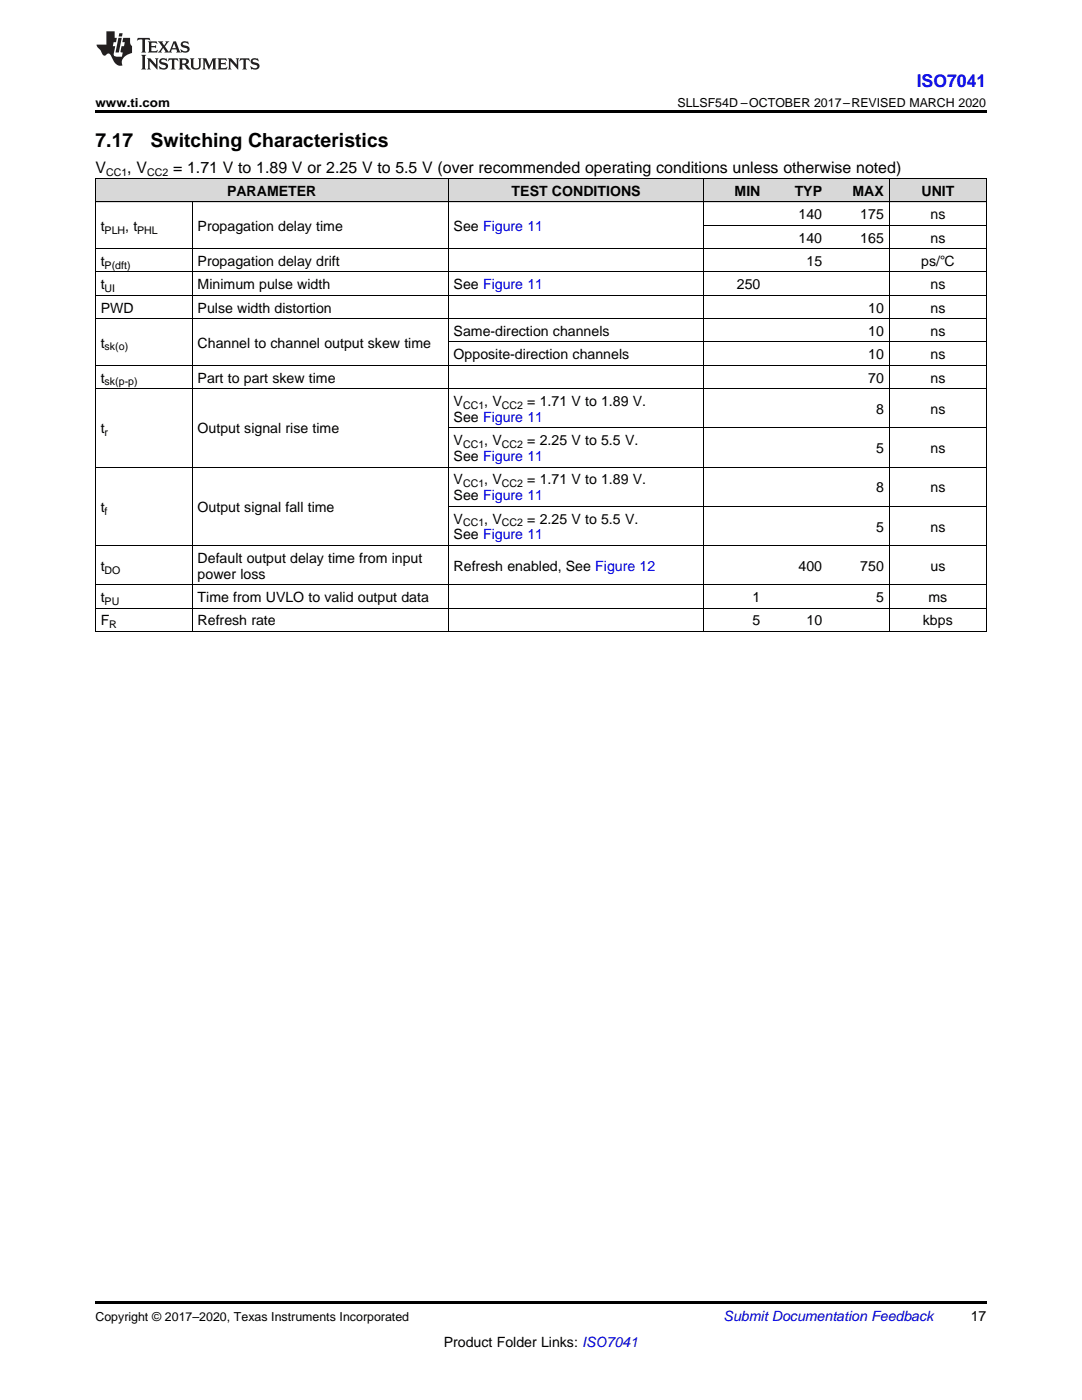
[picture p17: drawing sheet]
<svg xmlns="http://www.w3.org/2000/svg" width="216mm" height="279mm" viewBox="0 0 216 279" stroke-linecap="round" stroke-linejoin="round" font-family="sans-serif">
<defs><g id="words">
<g font-size="3.9">
<text x="19" y="29.3">7.17</text>
<text x="30.1" y="29.3">Switching Characteristics</text>
</g>
<text font-size="3.5" fill="#00f" x="182.9" y="17.3">ISO7041</text>
<g font-size="3.2">
<text x="19" y="34.4">V</text>
<text x="25.4" y="34.4">, V</text>
<text x="34.5" y="34.4">= 1.71 V to 1.89 V or 2.25 V to 5.5 V (over recommended operating conditions unless otherwise noted)</text>
</g>
<g font-size="2.8">
<text x="45.3" y="39.1">PARAMETER</text>
<text x="102.1" y="39.1">TEST CONDITIONS</text>
<text x="146.6" y="39.1">MIN</text>
<text x="158.6" y="39.1">TYP</text>
<text x="170.1" y="39.1">MAX</text>
<text x="183.9" y="39.1">UNIT</text>
<text x="20.1" y="46.1">t</text>
<text x="25" y="46.1">, t</text>
<text x="39.4" y="46.1">Propagation delay time</text>
<text x="90.5" y="46.1">See Figure 11</text>
<text x="159.3" y="43.7">140</text>
<text x="171.7" y="43.7">175</text>
<text x="185.7" y="43.7">ns</text>
<text x="20.1" y="53.1">t</text>
<text x="39.4" y="53.1">Propagation delay drift</text>
<text x="159.3" y="48.4">140</text>
<text x="160.9" y="53.1">15</text>
<text x="171.7" y="48.4">165</text>
<text x="183.8" y="53.1">ps/℃</text>
<text x="185.7" y="48.4">ns</text>
<text x="20.1" y="57.7">t</text>
<text x="39.4" y="57.7">Minimum pulse width</text>
<text x="90.5" y="57.7">See Figure 11</text>
<text x="147" y="57.7">250</text>
<text x="185.7" y="57.7">ns</text>
<text x="20.1" y="62.4">PWD</text>
<text x="39.4" y="62.4">Pulse width distortion</text>
<text x="173.2" y="62.4">10</text>
<text x="185.7" y="62.4">ns</text>
<text x="20.1" y="69.4">t</text>
<text x="39.4" y="69.4">Channel to channel output skew time</text>
<text x="90.5" y="67">Same-direction channels</text>
<text x="90.5" y="71.7">Opposite-direction channels</text>
<text x="173.2" y="67">10</text>
<text x="173.2" y="71.7">10</text>
<text x="185.7" y="67">ns</text>
<text x="185.7" y="71.7">ns</text>
<text x="20.1" y="76.3">t</text>
<text x="39.4" y="76.3">Part to part skew time</text>
<text x="173.2" y="76.3">70</text>
<text x="185.7" y="76.3">ns</text>
<text x="90.5" y="81">V</text>
<text x="96.6" y="81">, V</text>
<text x="105.2" y="81">= 1.71 V to 1.89 V.</text>
<text x="174.8" y="82.6">8</text>
<text x="185.7" y="82.6">ns</text>
<text x="20.1" y="86.5">t</text>
<text x="39.4" y="86.5">Output signal rise time</text>
<text x="90.5" y="84.2">See Figure 11</text>
<text x="90.5" y="88.8">V</text>
<text x="96.6" y="88.8">, V</text>
<text x="105.2" y="88.8">= 2.25 V to 5.5 V.</text>
<text x="90.5" y="92">See Figure 11</text>
<text x="174.8" y="90.4">5</text>
<text x="185.7" y="90.4">ns</text>
<text x="90.5" y="96.7">V</text>
<text x="90.5" y="99.8">See Figure 11</text>
<text x="96.6" y="96.7">, V</text>
<text x="105.2" y="96.7">= 1.71 V to 1.89 V.</text>
<text x="174.8" y="98.2">8</text>
<text x="185.7" y="98.2">ns</text>
<text x="20.1" y="102.2">t</text>
<text x="39.4" y="102.2">Output signal fall time</text>
<text x="90.5" y="104.5">V</text>
<text x="90.5" y="107.7">See Figure 11</text>
<text x="96.6" y="104.5">, V</text>
<text x="105.2" y="104.5">= 2.25 V to 5.5 V.</text>
<text x="174.8" y="106.1">5</text>
<text x="185.7" y="106.1">ns</text>
<text x="20.1" y="113.9">t</text>
<text x="39.4" y="112.3">Default output delay time from input</text>
<text x="90.5" y="113.9">Refresh enabled, See Figure 12</text>
<text x="159.3" y="113.9">400</text>
<text x="171.7" y="113.9">750</text>
<text x="185.7" y="113.9">us</text>
<text x="39.4" y="115.5">power loss</text>
<text x="20.1" y="120.2">t</text>
<text x="20.1" y="124.8">F</text>
<text x="39.4" y="120.2">Time from UVLO to valid output data</text>
<text x="39.4" y="124.8">Refresh rate</text>
<text x="150.2" y="120.2">1</text>
<text x="150.2" y="124.8">5</text>
<text x="160.9" y="124.8">10</text>
<text x="174.8" y="120.2">5</text>
<text x="184.1" y="124.8">kbps</text>
<text x="185.3" y="120.2">ms</text>
<text x="193.7" y="263.6">17</text>
<text x="88.5" y="268.9">Product Folder Links: ISO7041</text>
</g>
<text font-size="2.8" fill="#0000c8" x="144.4" y="263.6">Submit Documentation Feedback</text>
<g font-size="2.5">
<text x="19" y="21.4">www.ti.com</text>
<text x="135.2" y="21.4">SLLSF54D –OCTOBER 2017–REVISED MARCH 2020</text>
<text x="19" y="263.6">Copyright © 2017–2020, Texas Instruments Incorporated</text>
</g>
<g font-size="2.1">
<text x="21.2" y="35.1">CC1</text>
<text x="29.4" y="35.1">CC2</text>
<text x="20.9" y="46.6">PLH</text>
<text x="27.4" y="46.6">PHL</text>
<text x="20.9" y="53.6">P(dft)</text>
<text x="20.9" y="58.3">UI</text>
<text x="20.9" y="69.9">sk(o)</text>
<text x="20.9" y="76.9">sk(p-p)</text>
<text x="92.4" y="81.6">CC1</text>
<text x="100.1" y="81.6">CC2</text>
<text x="20.9" y="87.1">r</text>
<text x="92.4" y="89.4">CC1</text>
<text x="100.1" y="89.4">CC2</text>
<text x="92.4" y="97.2">CC1</text>
<text x="100.1" y="97.2">CC2</text>
<text x="20.9" y="102.7">f</text>
<text x="92.4" y="105.1">CC1</text>
<text x="100.1" y="105.1">CC2</text>
<text x="20.9" y="114.5">DO</text>
<text x="20.9" y="120.7">PU</text>
<text x="21.8" y="125.4">R</text>
</g>
</g></defs>
<g fill="#d8d8d8">
<path d="M19 35.7h19.4v4.7h-19.4z"/>
<path d="M38.4 35.7h51.1v4.7h-51.1z"/>
<path d="M89.5 35.7h51v4.7h-51z"/>
<path d="M140.5 35.7h12.3v4.7h-12.3z"/>
<path d="M152.8 35.7h12.3v4.7h-12.3z"/>
<path d="M165.1 35.7h12.4v4.7h-12.4z"/>
<path d="M177.5 35.7h19.3v4.7h-19.3z"/>
</g>
<path d="M19 22h177.8v.5h-177.8zM19 126l.2 .1zM89.4 126l.1 .1zM140.4 126l.1 .1zM152.7 126l.1 .1zM165 126l.1 .1zM177.4 126l.1 .1zM196.7 126l.1 .1zM19 259.7h177.8v.5h-177.8z" fill="#000"/>
<g fill="none" stroke="#000" stroke-width=".2">
<path d="M19 35.6h177.8M19.1 35.7v90.4M89.4 35.7v90.4M140.5 35.7v90.4M177.4 35.7v90.4M196.8 35.7v90.4M19 58.9h177.8M19 54.3h177.8M19 49.6h177.8M19 40.3h177.8M38.3 40.3v85.8M140.5 45h56.3"/>
<path d="M19 77.6h177.8M19 72.9h177.8M19 63.6h177.8M89.5 68.2h107.3M19 93.2h177.8M89.5 85.4h107.3M19 116.7h177.8M19 108.9h177.8M89.5 101.1h107.3M19 126h177.8M19 121.4h177.8"/>
</g>
<g fill="#231f20">
<path d="M27.5 7.6l-.1 .5 .4-.2h.6v.1v2.1l-.2 .4h1l-.3-.4v-2.1l.1-.1h.5l.5 .2-.2-.5zM29.5 8.3l.2 .3v1.5l-.2 .4h1.8l.2-.6a1.04 1.04 0 0 1-1.3 .2v-.7h.6l.3 .2v-.6l-.3 .2h-.6v-.6l.8-.1 .4 .3-.2-.5zM31.5 8.3l.9 1.1-.9 1.1h.8l-.2-.2 .5-.7 .4 .7-.2 .2h1.5l-.1-.2 .1-.4h.9l.1 .4-.2 .2h1l-.3-.3-.7-1.9h-.5l-.9 2-.8-1 .9-1h-.8l.1 .3-.3 .5-.4-.6 .2-.2zM34.7 8.6l.4 1h-.7zM36.3 8.4a.63 .63 0 0 0-.2 .7 .63 .63 0 0 0 .6 .4l.6 .2 .1 .2a.75 .75 0 0 1-.7 .4 .75 .75 0 0 1-.6-.5l.1 .7 .1-.1a1.11 1.11 0 0 0 1.5-.6 1.13 1.13 0 0 0-1.2-.8l-.1-.4a1.04 1.04 0 0 1 1.2 .2l-.2-.5-.1 .1-.5-.2zM28.2 10.9l.2 .4v2.2l-.2 .4h1l-.3-.4v-2.2l.3-.4zM29.3 11.6l.3 .4v1.5l-.3 .4h.8l-.2-.4v-1.3l1.5 1.7v-1.9l.2-.4h-.7l.2 .4v.9l-1.1-1.3zM32 11.8a.62 .62 0 0 0-.2 .7 .62 .62 0 0 0 .6 .4l.6 .1 .1 .3a.76 .76 0 0 1-.7 .3 .76 .76 0 0 1-.6-.4l.1 .7 .1-.1a1.11 1.11 0 0 0 1.5-.6 1.13 1.13 0 0 0-1.2-.8l-.1-.4a1.04 1.04 0 0 1 1.2 .2l-.2-.6-.1 .1-.5-.1zM33.7 11.6l-.2 .6a.61 .61 0 0 1 .8-.3v1.6l-.2 .4h.9l-.2-.4v-1.6a.63 .63 0 0 1 .8 .3l-.2-.6zM35.6 11.6l.3 .4v1.5l-.3 .4h1l-.2-.2v-.8l.5 .2a.76 .76 0 0 0 1.2 .7l-1-1a.58 .58 0 0 0 .6-.5 .58 .58 0 0 0-.5-.6zM36.4 11.9h.1a.45 .45 0 0 1 .5 .1 .45 .45 0 0 1 .1 .5l-.7 .2zM37.9 11.6l.2 .2a2.17 2.17 0 0 0 .3 1.9 .99 .99 0 0 0 1.6-.6v-1.1l.2-.4h-.7l.2 .2a1.92 1.92 0 0 1-.2 1.8 .6 .6 0 0 1-.9-.5v-1.1l.2-.4zM40.4 11.6l.2 .4v1.5l-.2 .4h.7l-.2-.4v-1.4l.8 1.8 .8-1.8v1.4l-.2 .4h.9l-.2-.4v-1.5l.2-.4h-.8l-.6 1.5-.6-1.5zM43.4 11.6l.2 .4v1.5l-.2 .4h1.8l.2-.6a1.04 1.04 0 0 1-1.3 .1v-.6h.5l.4 .2v-.6l-.4 .2h-.5v-.7h.8l.3 .3-.1-.6zM45.5 11.6l.2 .4v1.5l-.2 .4h.7l-.2-.4v-1.3l1.5 1.7v-1.9l.2-.4h-.7l.2 .4v.9l-1.1-1.3zM47.9 11.6l-.1 .6a.61 .61 0 0 1 .8-.3v1.6l-.3 .4h1l-.3-.4 .1-1.6a.63 .63 0 0 1 .7 .3l-.1-.6zM50.2 11.8a.62 .62 0 0 0-.2 .7 .62 .62 0 0 0 .6 .4l.6 .1 .2 .3a.76 .76 0 0 1-.8 .3 .76 .76 0 0 1-.6-.4l.1 .7 .2-.1a1.11 1.11 0 0 0 1.5-.6 1.13 1.13 0 0 0-1.3-.8l-.1-.4a1.04 1.04 0 0 1 1.2 .2l-.1-.6-.2 .1-.5-.1z"/>
<path d="M21.2 6.3v2.6h-1.9l.1 .4 .7 .9a.91 .91 0 0 0 1 .8 .56 .56 0 0 1 .5-.3 .56 .56 0 0 1 .5 .3l.4 .8a1.53 1.53 0 0 0 1.9 1.2 1.54 1.54 0 0 1 1-2.1l.9-.3v-1.4a1.52 1.52 0 0 1-.3-1.6h-1.4l-.2 .8h.5l-.2 .8h-.4l-.2 1v.2l.4 .1-.2 .8a1.93 1.93 0 0 1-1.6-.3l.3-1.8h-.5l.2-.8h.4l.2-.8h-.4v-1.3zM23.6 7.6l-.6 2.9h.7l.6-2.9zM23.8 6.6l-.1 .7h.6l.2-.7z"/>
</g>
<use href="#words"/>
</svg>
